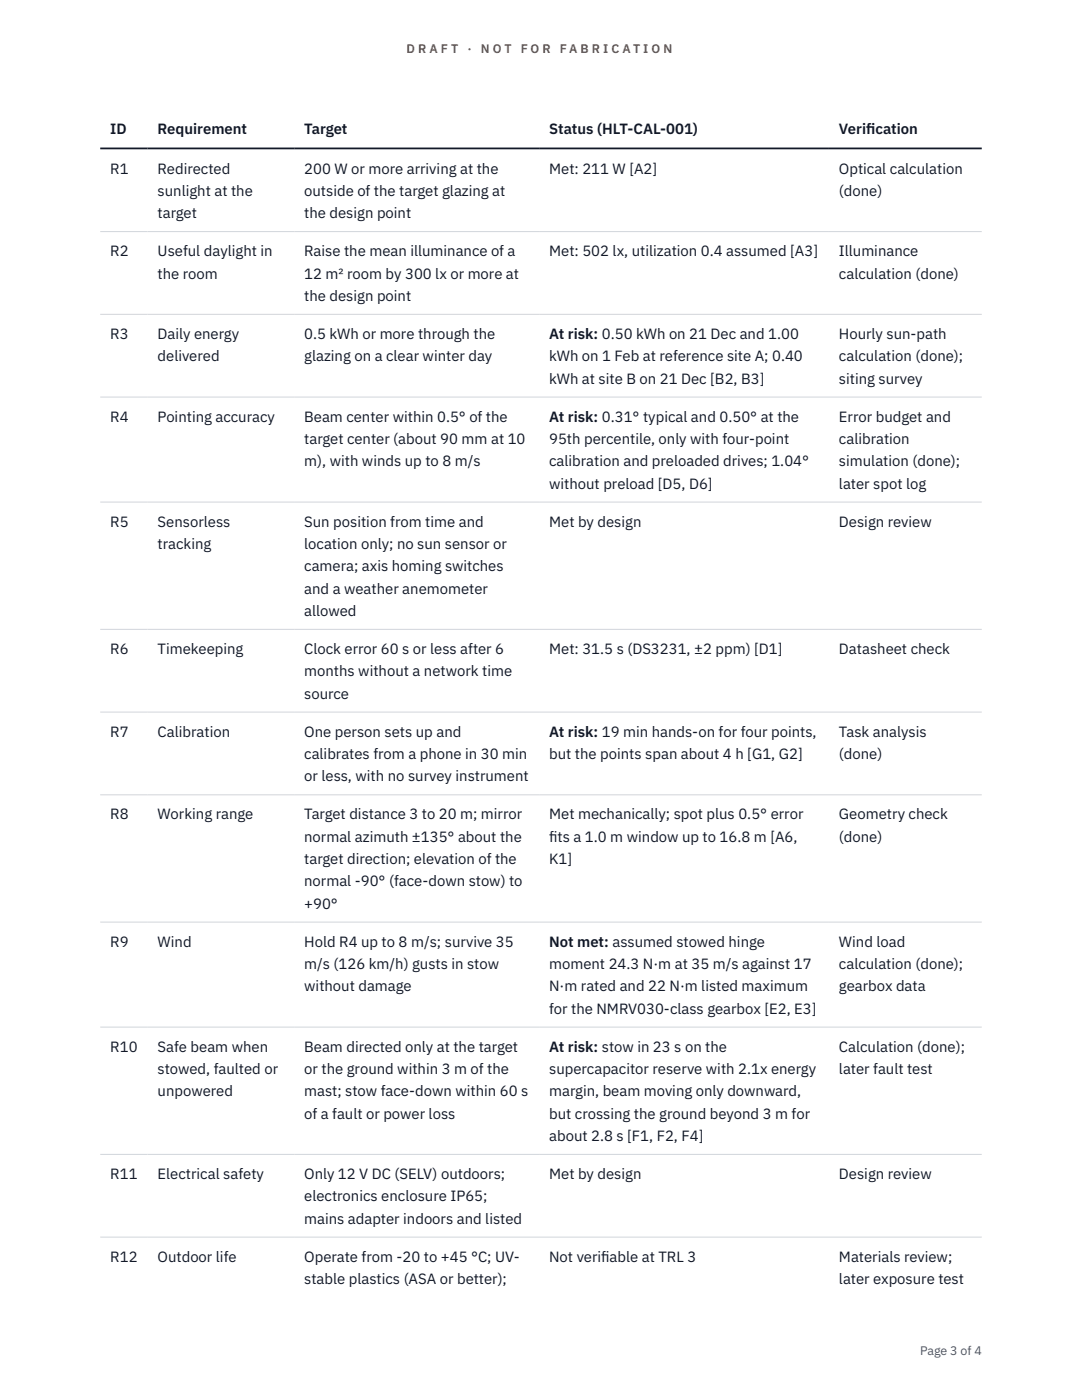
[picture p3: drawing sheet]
<svg xmlns="http://www.w3.org/2000/svg" width="216mm" height="279mm" viewBox="0 0 216 279" stroke-linecap="round" stroke-linejoin="round" font-family="sans-serif">
<defs><g id="words">
<g font-size="3" fill="#111827">
<text x="22" y="26.8">ID</text>
<text x="31.5" y="26.8">Requirement</text>
<text x="60.7" y="26.8">Target</text>
<text x="109.6" y="26.8">Status (HLT-CAL-001)</text>
<text x="167.4" y="26.8">Verif</text>
<text x="172.8" y="26.8">ication</text>
<text x="22" y="34.6">R1</text>
<text x="31.5" y="34.6">Redirected</text>
<text x="60.7" y="34.6">200 W or more arriving at the</text>
<text x="109.6" y="34.6">Met: 211 W [A2]</text>
<text x="167.4" y="34.6">Optical calculation</text>
<text x="31.5" y="39.1">sunlight at the</text>
<text x="60.7" y="39.1">outside of the target glazing at</text>
<text x="167.4" y="39.1">(done)</text>
<text x="31.5" y="43.5">target</text>
<text x="60.7" y="43.5">the design point</text>
<text x="22" y="51.1">R2</text>
<text x="31.5" y="51.1">Useful daylight in</text>
<text x="60.7" y="51.1">Raise the mean illuminance of a</text>
<text x="109.6" y="51.1">Met: 502 lx, utilization 0.4 assumed [A3]</text>
<text x="167.4" y="51.1">Illuminance</text>
<text x="31.5" y="55.6">the room</text>
<text x="60.7" y="55.6">12 m² room by 300 lx or more at</text>
<text x="167.4" y="55.6">calculation (done)</text>
<text x="60.7" y="60">the design point</text>
<text x="22" y="67.7">R3</text>
<text x="31.5" y="67.7">Daily energy</text>
<text x="60.7" y="67.7">0.5 kWh or more through the</text>
<text x="109.6" y="67.7">At risk: 0.50 kWh on 21 Dec and 1.00</text>
<text x="167.4" y="67.7">Hourly sun-path</text>
<text x="31.5" y="72.1">delivered</text>
<text x="60.7" y="72.1">glazing on a clear winter day</text>
<text x="109.6" y="72.1">kWh on 1 Feb at reference site A; 0.40</text>
<text x="109.6" y="76.5">kWh at site B on 21 Dec [B2, B3]</text>
<text x="167.4" y="72.1">calculation (done);</text>
<text x="167.4" y="76.5">siting survey</text>
<text x="22" y="84.2">R4</text>
<text x="31.5" y="84.2">Pointing accuracy</text>
<text x="60.7" y="84.2">Beam center within 0.5° of the</text>
<text x="60.7" y="88.6">target center (about 90 mm at 10</text>
<text x="109.6" y="84.2">At risk: 0.31° typical and 0.50° at the</text>
<text x="109.6" y="88.6">95th percentile, only with four-point</text>
<text x="167.4" y="84.2">Error budget and</text>
<text x="167.4" y="88.6">calibration</text>
<text x="60.7" y="93.1">m), with winds up to 8 m/s</text>
<text x="109.6" y="93.1">calibration and preloaded drives; 1.04°</text>
<text x="167.4" y="93.1">simulation (done);</text>
<text x="109.6" y="97.5">without preload [D5, D6]</text>
<text x="167.4" y="97.5">later spot log</text>
<text x="22" y="105.1">R5</text>
<text x="31.5" y="105.1">Sensorless</text>
<text x="60.7" y="105.1">Sun position from time and</text>
<text x="109.6" y="105.1">Met by design</text>
<text x="167.4" y="105.1">Design review</text>
<text x="31.5" y="109.6">tracking</text>
<text x="60.7" y="109.6">location only; no sun sensor or</text>
<text x="60.7" y="114">camera; axis homing switches</text>
<text x="60.7" y="118.5">and a weather anemometer</text>
<text x="60.7" y="122.9">allowed</text>
<text x="22" y="130.5">R6</text>
<text x="31.5" y="130.5">Timekeeping</text>
<text x="60.7" y="130.5">Clock error 60 s or less after 6</text>
<text x="109.6" y="130.5">Met: 31.5 s (DS3231, ±2 ppm) [D1]</text>
<text x="167.4" y="130.5">Datasheet check</text>
<text x="60.7" y="135">months without a network time</text>
<text x="60.7" y="139.4">source</text>
<text x="22" y="147">R7</text>
<text x="31.5" y="147">Calibration</text>
<text x="60.7" y="147">One person sets up and</text>
<text x="109.6" y="147">At risk: 19 min hands-on for four points,</text>
<text x="167.4" y="147">Task analysis</text>
<text x="60.7" y="151.5">calibrates from a phone in 30 min</text>
<text x="60.7" y="155.9">or less, with no survey instrument</text>
<text x="109.6" y="151.5">but the points span about 4 h [G1, G2]</text>
<text x="167.4" y="151.5">(done)</text>
<text x="22" y="163.5">R8</text>
<text x="31.5" y="163.5">Working range</text>
<text x="60.7" y="163.5">Target distance 3 to 20 m; mirror</text>
<text x="60.7" y="168">normal azimuth ±135° about the</text>
<text x="109.6" y="163.5">Met mechanically; spot plus 0.5° error</text>
<text x="109.6" y="168">f</text>
<text x="109.6" y="168">its a 1.0 m window up to 16.8 m [A6,</text>
<text x="167.4" y="163.5">Geometry check</text>
<text x="167.4" y="168">(done)</text>
<text x="60.7" y="172.4">target direction; elevation of the</text>
<text x="109.6" y="172.4">K1]</text>
<text x="60.7" y="176.9">normal -90° (face-down stow) to</text>
<text x="60.7" y="181.3">+90°</text>
<text x="22" y="188.9">R9</text>
<text x="31.5" y="188.9">Wind</text>
<text x="60.7" y="188.9">Hold R4 up to 8 m/s; survive 35</text>
<text x="109.6" y="188.9">Not met: assumed stowed hinge</text>
<text x="167.4" y="188.9">Wind load</text>
<text x="60.7" y="193.4">m/s (126 km/h) gusts in stow</text>
<text x="60.7" y="197.8">without damage</text>
<text x="109.6" y="193.4">moment 24.3 N·m at 35 m/s against 17</text>
<text x="109.6" y="197.8">N·m rated and 22 N·m listed maximum</text>
<text x="167.4" y="193.4">calculation (done);</text>
<text x="167.4" y="197.8">gearbox data</text>
<text x="109.6" y="202.3">for the NMRV030-class gearbox [E2, E3]</text>
<text x="22" y="209.9">R10</text>
<text x="31.5" y="209.9">Safe beam when</text>
<text x="60.7" y="209.9">Beam directed only at the target</text>
<text x="109.6" y="209.9">At risk: stow in 23 s on the</text>
<text x="167.4" y="209.9">Calculation (done);</text>
<text x="31.5" y="214.3">stowed, faulted or</text>
<text x="60.7" y="214.3">or the ground within 3 m of the</text>
<text x="109.6" y="214.3">supercapacitor reserve with 2.1x energy</text>
<text x="167.4" y="214.3">later fault test</text>
<text x="31.5" y="218.8">unpowered</text>
<text x="60.7" y="218.8">mast; stow face-down within 60 s</text>
<text x="109.6" y="218.8">margin, beam moving only downward,</text>
<text x="60.7" y="223.2">of a fault or power loss</text>
<text x="109.6" y="223.2">but crossing the ground beyond 3 m for</text>
<text x="109.6" y="227.7">about 2.8 s [F1, F2, F4]</text>
<text x="22" y="235.3">R11</text>
<text x="31.5" y="235.3">Electrical safety</text>
<text x="60.7" y="235.3">Only 12 V DC (SELV) outdoors;</text>
<text x="60.7" y="239.8">electronics enclosure IP65;</text>
<text x="109.6" y="235.3">Met by design</text>
<text x="167.4" y="235.3">Design review</text>
<text x="60.7" y="244.2">mains adapter indoors and listed</text>
<text x="22" y="251.8">R12</text>
<text x="31.5" y="251.8">Outdoor life</text>
<text x="60.7" y="251.8">Operate from -20 to +45 °C; UV-</text>
<text x="109.6" y="251.8">Not verif</text>
<text x="120" y="251.8">iable at TRL 3</text>
<text x="167.4" y="251.8">Materials review;</text>
<text x="60.7" y="256.3">stable plastics (ASA or better);</text>
<text x="167.4" y="256.3">later exposure test</text>
</g>
<g font-size="2.5" fill="#b45309">
<text x="81.1" y="10.5">D R A F T</text>
<text x="93.3" y="10.5">·</text>
<text x="95.9" y="10.5">N O T</text>
<text x="103.9" y="10.5">F O R</text>
<text x="111.7" y="10.5">F A B R I C A T I O N</text>
</g>
<text font-size="2.5" fill="#4b5563" x="183.6" y="270.3">Page 3 of 4</text>
</g></defs>
<path d="M20 46.2h175.9M20 62.7h175.9M20 79.2h175.9M20 100.2h175.9M20 125.6h175.9M20 142.1h175.9M20 158.6h175.9M20 184h175.9M20 205h175.9M20 230.4h175.9M20 246.9h175.9" fill="none" stroke="#d1d5db" stroke-width=".2"/>
<path d="M20 29.6h175.9" fill="none" stroke="#111827" stroke-width=".35"/>
<use href="#words"/>
</svg>
